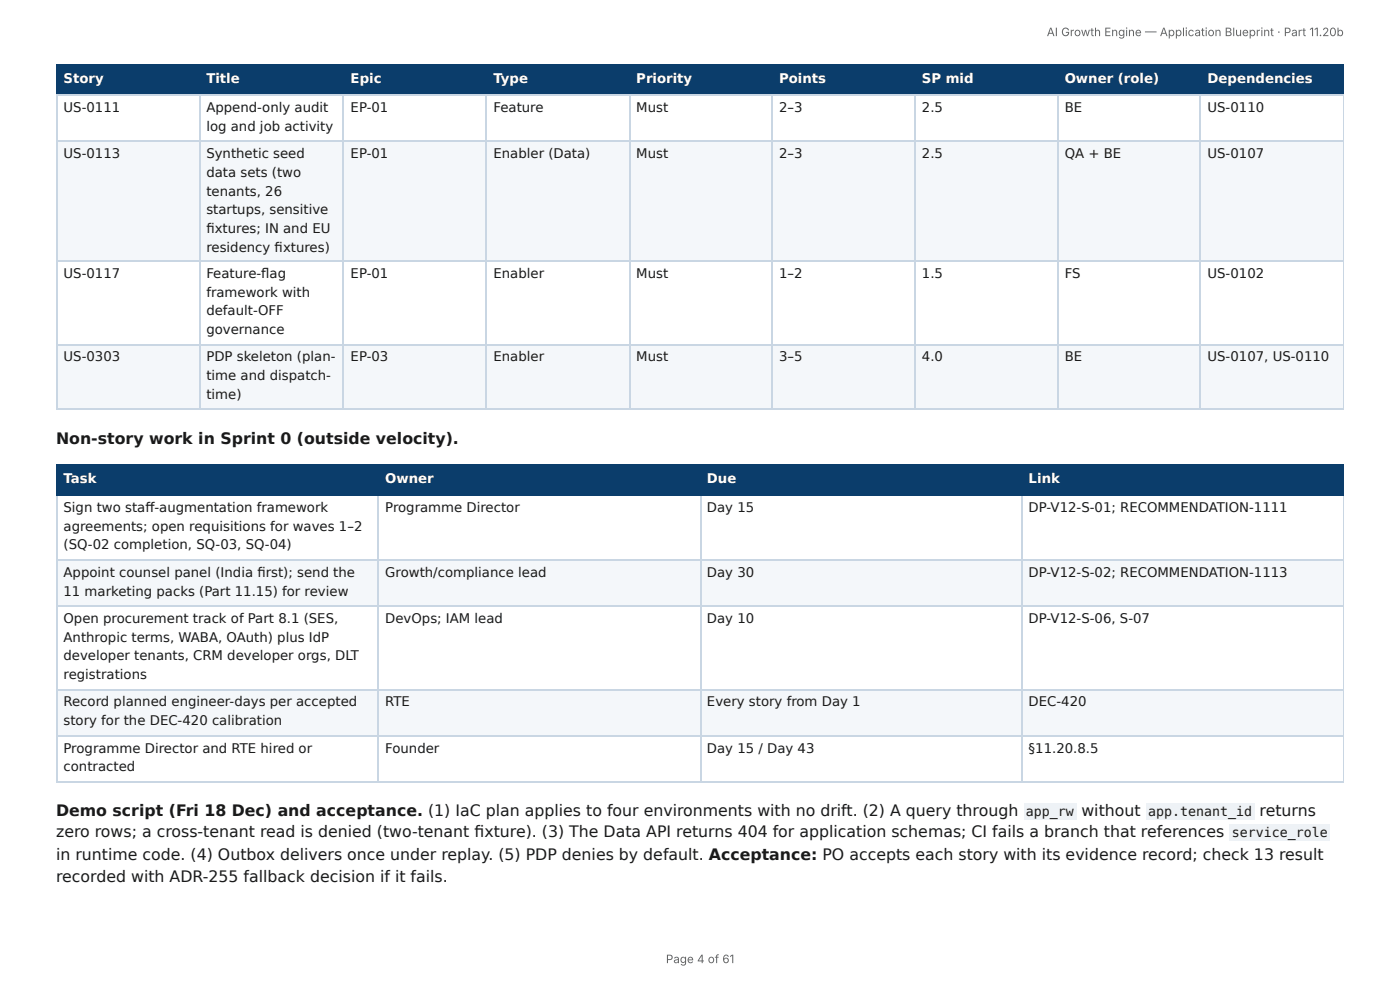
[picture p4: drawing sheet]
<svg xmlns="http://www.w3.org/2000/svg" width="297mm" height="210mm" viewBox="0 0 297 210" stroke-linecap="round" stroke-linejoin="round" font-family="sans-serif">
<defs><g id="words">
<g font-size="3.3" fill="#1a1a1a">
<text x="11.9" y="94.2">Non-story work in Sprint 0 (outside velocity).</text>
<text x="11.9" y="173.3">Demo script (Fri 18 Dec) and acceptance. (1) IaC plan applies to four environments with no drift. (2) A query through</text>
<text x="229.7" y="173.3">without</text>
<text x="267.5" y="173.3">returns</text>
<text x="11.9" y="177.8">zero rows; a cross-tenant read is denied (two-tenant fi xture). (3) The Data API returns 404 for application schemas; CI fails a branch that references</text>
<text x="11.9" y="182.6">in runtime code. (4) Outbox delivers once under replay. (5) PDP denies by default. Acceptance: PO accepts each story with its evidence record; check 13 result</text>
<text x="11.9" y="187.3">recorded with ADR-255 fallback decision if it fails.</text>
</g>
<g font-size="2.8" fill="#fff">
<text x="13.5" y="17.7">Story</text>
<text x="43.8" y="17.7">Title</text>
<text x="74.5" y="17.7">Epic</text>
<text x="104.8" y="17.7">Type</text>
<text x="135.1" y="17.7">Priority</text>
<text x="165.5" y="17.7">Points</text>
<text x="195.8" y="17.7">SP mid</text>
<text x="226.1" y="17.7">Owner (role)</text>
<text x="256.5" y="17.7">Dependencies</text>
<text x="13.5" y="102.7">Task</text>
<text x="81.8" y="102.7">Owner</text>
<text x="150.2" y="102.7">Due</text>
<text x="218.5" y="102.7">Link</text>
</g>
<g font-size="2.8" fill="#1a1a1a">
<text x="13.5" y="23.8">US-0111</text>
<text x="43.8" y="23.8">Append-only audit</text>
<text x="74.5" y="23.8">EP-01</text>
<text x="104.8" y="23.8">Feature</text>
<text x="135.1" y="23.8">Must</text>
<text x="165.5" y="23.8">2–3</text>
<text x="195.8" y="23.8">2.5</text>
<text x="226.1" y="23.8">BE</text>
<text x="256.5" y="23.8">US-0110</text>
<text x="43.8" y="27.8">log and job activity</text>
<text x="13.5" y="33.6">US-0113</text>
<text x="43.8" y="33.6">Synthetic seed</text>
<text x="74.5" y="33.6">EP-01</text>
<text x="104.8" y="33.6">Enabler (Data)</text>
<text x="135.1" y="33.6">Must</text>
<text x="165.5" y="33.6">2–3</text>
<text x="195.8" y="33.6">2.5</text>
<text x="226.1" y="33.6">QA + BE</text>
<text x="256.5" y="33.6">US-0107</text>
<text x="43.8" y="37.6">data sets (two</text>
<text x="43.8" y="41.5">tenants, 26</text>
<text x="43.8" y="45.5">startups, sensitive</text>
<text x="43.8" y="49.5">fi xtures; IN and EU</text>
<text x="43.8" y="53.4">residency fi xtures)</text>
<text x="13.5" y="59">US-0117</text>
<text x="43.8" y="59">Feature-fl ag</text>
<text x="74.5" y="59">EP-01</text>
<text x="104.8" y="59">Enabler</text>
<text x="135.1" y="59">Must</text>
<text x="165.5" y="59">1–2</text>
<text x="195.8" y="59">1.5</text>
<text x="226.1" y="59">FS</text>
<text x="256.5" y="59">US-0102</text>
<text x="43.8" y="63">framework with</text>
<text x="43.8" y="66.9">default-OFF</text>
<text x="43.8" y="70.9">governance</text>
<text x="13.5" y="76.7">US-0303</text>
<text x="43.8" y="76.7">PDP skeleton (plan-</text>
<text x="74.5" y="76.7">EP-03</text>
<text x="104.8" y="76.7">Enabler</text>
<text x="135.1" y="76.7">Must</text>
<text x="165.5" y="76.7">3–5</text>
<text x="195.8" y="76.7">4.0</text>
<text x="226.1" y="76.7">BE</text>
<text x="256.5" y="76.7">US-0107, US-0110</text>
<text x="43.8" y="80.7">time and dispatch-</text>
<text x="43.8" y="84.7">time)</text>
<text x="13.5" y="108.7">Sign two staff -augmentation framework</text>
<text x="13.5" y="112.7">agreements; open requisitions for waves 1–2</text>
<text x="81.8" y="108.7">Programme Director</text>
<text x="150.2" y="108.7">Day 15</text>
<text x="218.5" y="108.7">DP-V12-S-01; RECOMMENDATION-1111</text>
<text x="13.5" y="116.7">(SQ-02 completion, SQ-03, SQ-04)</text>
<text x="13.5" y="122.5">Appoint counsel panel (India fi rst); send the</text>
<text x="81.8" y="122.5">Growth/compliance lead</text>
<text x="150.2" y="122.5">Day 30</text>
<text x="218.5" y="122.5">DP-V12-S-02; RECOMMENDATION-1113</text>
<text x="13.5" y="126.5">11 marketing packs (Part 11.15) for review</text>
<text x="13.5" y="132.3">Open procurement track of Part 8.1 (SES,</text>
<text x="13.5" y="136.3">Anthropic terms, WABA, OAuth) plus IdP</text>
<text x="81.8" y="132.3">DevOps; IAM lead</text>
<text x="150.2" y="132.3">Day 10</text>
<text x="218.5" y="132.3">DP-V12-S-06, S-07</text>
<text x="13.5" y="140.2">developer tenants, CRM developer orgs, DLT</text>
<text x="13.5" y="144.2">registrations</text>
<text x="13.5" y="150">Record planned engineer-days per accepted</text>
<text x="13.5" y="154">story for the DEC-420 calibration</text>
<text x="81.8" y="150">RTE</text>
<text x="150.2" y="150">Every story from Day 1</text>
<text x="218.5" y="150">DEC-420</text>
<text x="13.5" y="159.8">Programme Director and RTE hired or</text>
<text x="81.8" y="159.8">Founder</text>
<text x="150.2" y="159.8">Day 15 / Day 43</text>
<text x="218.5" y="159.8">§11.20.8.5</text>
<text x="13.5" y="163.8">contracted</text>
<text x="217.9" y="173.3">app_rw</text>
<text x="243.9" y="173.3">app.tenant_id</text>
<text x="261.7" y="177.8">service_role</text>
</g>
<g font-size="2.5" fill="#666">
<text x="222.3" y="7.7">AI Growth Engine — Application Blueprint · Part 11.20b</text>
<text x="141.4" y="204.5">Page 4 of 61</text>
</g>
</g></defs>
<g fill="#0b3d6b">
<path d="M12.2 14h30.1v6.1h-30.1z"/>
<path d="M42.3 14h30.7v6.1h-30.7z"/>
<path d="M73 14h30.5v6.1h-30.5z"/>
<path d="M103.5 14h30.1v6.1h-30.1z"/>
<path d="M133.6 14h30.4v6.1h-30.4z"/>
<path d="M164 14h30.5v6.1h-30.5z"/>
<path d="M194.5 14h30.1v6.1h-30.1z"/>
<path d="M224.6 14h30.5v6.1h-30.5z"/>
<path d="M255.1 14h30.3v6.1h-30.3z"/>
</g>
<g fill="#f4f7fa">
<path d="M12.2 29.9h30.1v25.7h-30.1z"/>
<path d="M42.3 29.9h30.7v25.7h-30.7z"/>
<path d="M73 29.9h30.5v25.7h-30.5z"/>
<path d="M103.5 29.9h30.1v25.7h-30.1z"/>
<path d="M133.6 29.9h30.4v25.7h-30.4z"/>
<path d="M164 29.9h30.5v25.7h-30.5z"/>
<path d="M194.5 29.9h30.1v25.7h-30.1z"/>
<path d="M224.6 29.9h30.5v25.7h-30.5z"/>
<path d="M255.1 29.9h30.3v25.7h-30.3z"/>
<path d="M12.2 73.3h30.1v13.7h-30.1z"/>
<path d="M42.3 73.3h30.7v13.7h-30.7z"/>
<path d="M73 73.3h30.5v13.7h-30.5z"/>
<path d="M103.5 73.3h30.1v13.7h-30.1z"/>
<path d="M133.6 73.3h30.4v13.7h-30.4z"/>
<path d="M164 73.3h30.5v13.7h-30.5z"/>
<path d="M194.5 73.3h30.1v13.7h-30.1z"/>
<path d="M224.6 73.3h30.5v13.7h-30.5z"/>
<path d="M255.1 73.3h30.3v13.7h-30.3z"/>
</g>
<path d="M11.9 13.9h273.5M12 13.8v6.6M42.5 13.8v6.6M72.9 13.8v6.6M103.3 13.8v6.6M133.7 13.8v6.6M163.9 13.8v6.6M194.3 13.8v6.6M224.8 13.8v6.6M254.9 13.8v6.6M11.9 20.2h273.5" fill="none" stroke="#0b3d6b" stroke-width=".26"/>
<path d="M285.3 13.8v6.6" fill="none" stroke="#0b3d6b" stroke-width=".21"/>
<g fill="none" stroke="#c9d6e3" stroke-width=".26">
<path d="M11.9 20.2h273.5M11.9 30h273.5M12 20.4v66.6M42.5 20.4v66.6M72.9 20.4v66.6M103.3 20.4v66.6M133.7 20.4v66.6M163.9 20.4v66.6M194.3 20.4v66.6M224.8 20.4v66.6M254.9 20.4v66.6M11.9 55.4h273.5"/>
<path d="M11.9 73.2h273.5M11.9 86.9h273.5"/>
</g>
<path d="M285.3 20.4v66.6" fill="none" stroke="#c9d6e3" stroke-width=".21"/>
<g fill="#0b3d6b">
<path d="M12.2 99h68.2v6.3h-68.2z"/>
<path d="M80.4 99h68.3v6.3h-68.3z"/>
<path d="M148.7 99h68.3v6.3h-68.3z"/>
<path d="M217 99h68.4v6.3h-68.4z"/>
</g>
<g fill="#f4f7fa">
<path d="M12.2 119.1h68.2v9.8h-68.2z"/>
<path d="M80.4 119.1h68.3v9.8h-68.3z"/>
<path d="M148.7 119.1h68.3v9.8h-68.3z"/>
<path d="M217 119.1h68.4v9.8h-68.4z"/>
<path d="M12.2 146.3h68.2v9.8h-68.2z"/>
<path d="M80.4 146.3h68.3v9.8h-68.3z"/>
<path d="M148.7 146.3h68.3v9.8h-68.3z"/>
<path d="M217 146.3h68.4v9.8h-68.4z"/>
</g>
<path d="M11.9 98.8h273.5M12 98.7v6.6M80.3 98.7v6.6M148.8 98.7v6.6M217.1 98.7v6.6M11.9 105.2h273.5" fill="none" stroke="#0b3d6b" stroke-width=".26"/>
<path d="M285.3 98.7v6.6" fill="none" stroke="#0b3d6b" stroke-width=".21"/>
<path d="M11.9 118.9h273.5M12 105.3v60.9M80.3 105.3v60.9M148.8 105.3v60.9M217.1 105.3v60.9M11.9 128.7h273.5M11.9 146.4h273.5M11.9 156.2h273.5M11.9 166h273.5" fill="none" stroke="#c9d6e3" stroke-width=".26"/>
<path d="M285.3 105.3v60.9" fill="none" stroke="#c9d6e3" stroke-width=".21"/>
<g fill="#eef2f6">
<path d="M217.5 170.7h11.1v3.4h-11.1z"/>
<path d="M243.4 170.7h23v3.4h-23z"/>
<path d="M261.1 175.2h21.5v3.4h-21.5z"/>
</g>
<use href="#words"/>
</svg>
